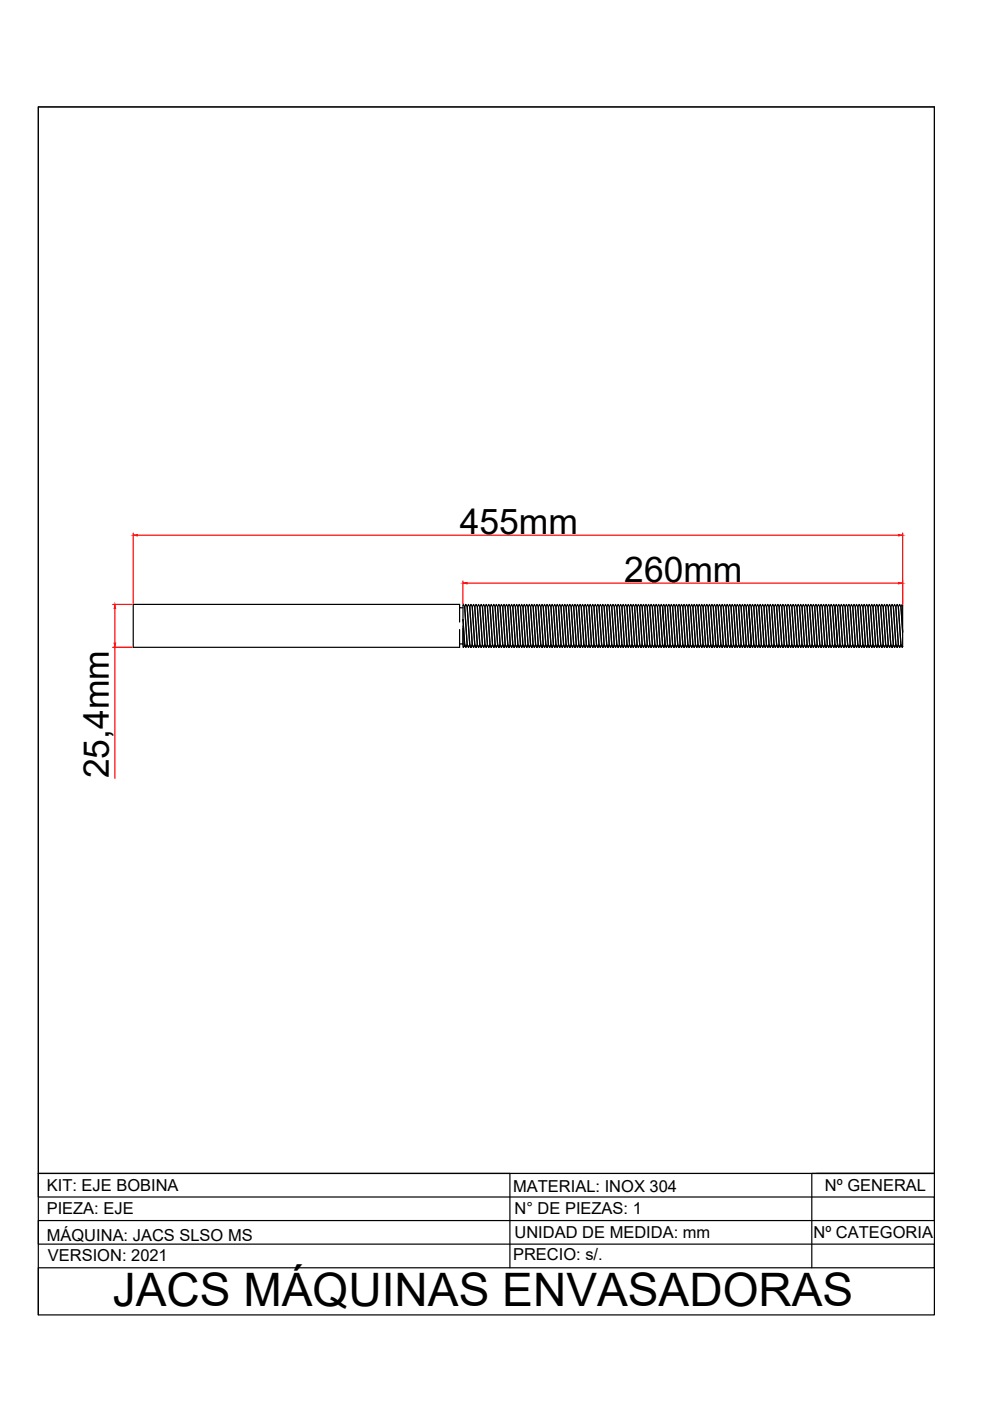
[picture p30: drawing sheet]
<svg xmlns="http://www.w3.org/2000/svg" width="210mm" height="297mm" viewBox="0 0 210 297" stroke-linecap="round" stroke-linejoin="round" font-family="sans-serif">
<defs><g id="words">
<text font-size="9.8" x="23.9" y="277">JACS MÁQUINAS ENVASADORAS</text>
<g font-size="7.5">
<text x="97.5" y="113.2">455mm</text>
<text x="132.4" y="123.3">260mm</text>
<text x="23.1" y="165" transform="rotate(-90 23.1 165)">25,4mm</text>
</g>
<g font-size="3.5">
<text x="9.9" y="257.4">PIEZA: EJE</text>
<text x="9.9" y="252.5">KIT: EJE BOBINA</text>
<text x="108.8" y="252.6">MATERIAL: INOX 304</text>
<text x="109.1" y="257.5">N° DE PIEZAS: 1</text>
<text x="174.9" y="252.5">Nº GENERAL</text>
<text x="9.9" y="263.1">MÁQUINA: JACS SLSO MS</text>
<text x="109.1" y="262.4">UNIDAD DE MEDIDA: mm</text>
<text x="172.5" y="262.5">Nº CATEGORIA</text>
<text x="10.2" y="267.5">VERSION: 2021</text>
<text x="108.8" y="267.1">PRECIO: s/.</text>
</g>
</g></defs>
<!-- layer: 0 -->
<g fill="none" stroke="#000" stroke-width=".25">
<path d="M8.1 22.7h190v256.1h-190zM97.4 136.5h.8M97.4 128.9v3M98.2 128.9h-.8v-.8h-69.1v9.1h69.1v-3.7M98.2 131.6v-3.5l.3 .6 .6 8-.3 .5-.3-.5-.3 .5v-.1v.1l.3-.5-.3-5.3 .3 5.3 .3 .5 .3-.5 .2 .5 .3-.5 .3 .5 .2-.5 .3 .5 .3-.5 .2 .5 .3-.5 .3 .5 .2-.5 .3 .5 .3-.5 .2 .5 .3-.5 .3 .5 .2-.5 .3 .5 .3-.5 .3 .5 .2-.5 .3 .5 .3-.5 .2 .5 .3-.5 .3 .5 .2-.5 .3 .5 .3-.5 .3 .5 .2-.5 .3 .5 .3-.5 .2 .5 .3-.5 .3 .5 .2-.5 .3 .5 .3-.5 .3 .5 .2-.5 .3 .5 .3-.5 .2 .5 .3-.5 .3 .5 .2-.5 .3 .5 .3-.5 .2 .5 .3-.5 .3 .5 .2-.5 .3 .5 .3-.5 .2 .5 .3-.5 .3 .5 .3-.5 .2 .5 .3-.5 .3 .5 .2-.5 .3 .5 .3-.5 .2 .5 .3-.5 .3 .5 .2-.5 .3 .5 .3-.5 .2 .5 .3-.5 .3 .5 .2-.5 .3 .5 .3-.5 .3 .5 .2-.5 .3 .5 .3-.5 .2 .5 .3-.5 .3 .5 .2-.5 .3 .5 .3-.5 .2 .5 .3-.5 .3 .5 .2-.5 .3 .5 .3-.5 .3 .5 .2-.5 .3 .5 .3-.5 .2 .5 .3-.5 .3 .5 .2-.5 .3 .5 .3-.5 .3 .5 .2-.5 .3 .5 .3-.5 .2 .5 .3-.5 .3 .5 .2-.5 .3 .5 .3-.5 .2 .5 .3-.5 .3 .5 .3-.5 .2 .5 .3-.5 .3 .5 .2-.5 .3 .5 .3-.5 .2 .5 .3-.5 .3 .5 .2-.5 .3 .5 .3-.5 .2 .5 .3-.5 .3 .5 .2-.5 .3 .5 .3-.5 .3 .5 .2-.5 .3 .5 .3-.5 .2 .5 .3-.5 .3 .5 .2-.5 .3 .5 .3-.5 .2 .5 .3-.5 .3 .5 .2-.5 .3 .5 .3-.5 .3 .5 .2-.5 .3 .5 .3-.5M98.2 132.7v4.4M98.8 128.1l.3 .6 .5 8-.3 .5-.2-.5-.6-8zM99.3 128.1l.3 .6 .5 8-.2 .5-.3-.5-.5-8zM99.9 128.1l.2 .6 .6 8-.3 .5-.3-.5-.5-8zM100.4 128.1l.3 .6 .5 8-.3 .5-.2-.5-.6-8zM100.9 128.1l.3 .6 .5 8-.2 .5-.3-.5-.5-8zM101.5 128.1l.2 .6 .6 8-.3 .5-.3-.5-.5-8z"/>
<path d="M102 128.1l.3 .6 .5 8-.3 .5-.2-.5-.6-8zM102.5 128.1l.3 .6 .5 8-.2 .5-.3-.5-.5-8zM103.1 128.1l.2 .6 .6 8-.3 .5-.3-.5-.5-8zM103.6 128.1l.3 .6 .5 8-.2 .5-.3-.5-.6-8zM104.2 128.1l.2 .6 .6 8-.3 .5-.3-.5-.5-8zM104.7 128.1l.3 .6 .5 8-.3 .5-.2-.5-.6-8zM105.2 128.1l.3 .6 .5 8-.2 .5-.3-.5-.5-8zM105.8 128.1l.2 .6 .6 8-.3 .5-.3-.5-.5-8zM106.3 128.1l.3 .6 .5 8-.2 .5-.3-.5-.6-8zM106.9 128.1l.2 .6 .6 8-.3 .5-.3-.5-.5-8zM107.4 128.1l.3 .6 .5 8-.3 .5-.2-.5-.6-8zM107.9 128.1l.3 .6 .5 8-.2 .5-.3-.5-.5-8z"/>
<path d="M108.5 128.1l.2 .6 .6 8-.3 .5-.3-.5-.5-8zM109 128.1l.3 .6 .5 8-.2 .5-.3-.5-.6-8zM109.6 128.1l.2 .6 .6 8-.3 .5-.3-.5-.5-8zM110.1 128.1l.3 .6 .5 8-.3 .5-.2-.5-.6-8zM110.6 128.1l.3 .6 .5 8-.2 .5-.3-.5-.5-8zM111.2 128.1l.2 .6 .6 8-.3 .5-.3-.5-.5-8zM111.7 128.1l.3 .6 .5 8-.3 .5-.2-.5-.6-8zM112.2 128.1l.3 .6 .5 8-.2 .5-.3-.5-.5-8zM112.8 128.1l.2 .6 .6 8-.3 .5-.3-.5-.5-8zM113.3 128.1l.3 .6 .5 8-.3 .5-.2-.5-.6-8zM113.8 128.1l.3 .6 .6 8-.3 .5-.3-.5-.5-8zM114.4 128.1l.3 .6 .5 8-.3 .5-.2-.5-.6-8z"/>
<path d="M114.9 128.1l.3 .6 .5 8-.2 .5-.3-.5-.5-8zM115.5 128.1l.2 .6 .6 8-.3 .5-.3-.5-.5-8zM116 128.1l.3 .6 .5 8-.3 .5-.2-.5-.6-8zM116.5 128.1l.3 .6 .5 8-.2 .5-.3-.5-.5-8zM117.1 128.1l.2 .6 .6 8-.3 .5-.3-.5-.5-8zM117.6 128.1l.3 .6 .5 8-.3 .5-.2-.5-.6-8zM118.1 128.1l.3 .6 .5 8-.2 .5-.3-.5-.5-8zM118.7 128.1l.2 .6 .6 8-.3 .5-.3-.5-.5-8zM119.2 128.1l.3 .6 .5 8-.2 .5-.3-.5-.6-8zM119.8 128.1l.2 .6 .6 8-.3 .5-.3-.5-.5-8zM120.3 128.1l.3 .6 .5 8-.3 .5-.2-.5-.6-8zM120.8 128.1l.3 .6 .5 8-.2 .5-.3-.5-.5-8z"/>
<path d="M121.4 128.1l.2 .6 .6 8-.3 .5-.3-.5-.5-8zM121.9 128.1l.3 .6 .5 8-.3 .5-.2-.5-.6-8zM122.4 128.1l.3 .6 .5 8-.2 .5-.3-.5-.5-8zM123 128.1l.2 .6 .6 8-.3 .5-.3-.5-.5-8zM123.5 128.1l.3 .6 .5 8-.2 .5-.3-.5-.6-8zM124.1 128.1l.2 .6 .6 8-.3 .5-.3-.5-.5-8zM124.6 128.1l.3 .6 .5 8-.3 .5-.2-.5-.6-8zM125.1 128.1l.3 .6 .5 8-.2 .5-.3-.5-.5-8zM125.7 128.1l.2 .6 .6 8-.3 .5-.3-.5-.5-8zM126.2 128.1l.3 .6 .5 8-.2 .5-.3-.5-.6-8zM126.8 128.1l.2 .6 .6 8-.3 .5-.3-.5-.5-8zM127.3 128.1l.3 .6 .5 8-.3 .5-.2-.5-.6-8z"/>
<path d="M127.8 128.1l.3 .6 .5 8-.2 .5-.3-.5-.5-8zM128.4 128.1l.2 .6 .6 8-.3 .5-.3-.5-.5-8zM128.9 128.1l.3 .6 .5 8-.3 .5-.2-.5-.6-8zM129.4 128.1l.3 .6 .6 8-.3 .5-.3-.5-.5-8zM130 128.1l.3 .6 .5 8-.3 .5-.2-.5-.6-8zM130.5 128.1l.3 .6 .5 8-.2 .5-.3-.5-.5-8zM131.1 128.1l.2 .6 .6 8-.3 .5-.3-.5-.5-8zM131.6 128.1l.3 .6 .5 8-.3 .5-.2-.5-.6-8zM132.1 128.1l.3 .6 .5 8-.2 .5-.3-.5-.5-8zM132.7 128.1l.2 .6 .6 8-.3 .5-.3-.5-.5-8zM133.2 128.1l.3 .6 .5 8-.3 .5-.2-.5-.6-8zM133.7 128.1l.3 .6 .5 8-.2 .5-.3-.5-.5-8z"/>
<path d="M134.3 128.1l.2 .6 .6 8-.3 .5-.3-.5-.5-8zM134.8 128.1l.3 .6 .5 8-.2 .5-.3-.5-.6-8zM135.4 128.1l.2 .6 .6 8-.3 .5-.3-.5-.5-8zM135.9 128.1l.3 .6 .5 8-.3 .5-.2-.5-.6-8zM136.4 128.1l.3 .6 .5 8-.2 .5-.3-.5-.5-8zM137 128.1l.2 .6 .6 8-.3 .5-.3-.5-.5-8zM137.5 128.1l.3 .6 .5 8-.3 .5-.2-.5-.6-8zM138 128.1l.3 .6 .5 8-.2 .5-.3-.5-.5-8zM138.6 128.1l.2 .6 .6 8-.3 .5-.3-.5-.5-8zM139.1 128.1l.3 .6 .5 8-.2 .5-.3-.5-.6-8zM139.7 128.1l.2 .6 .6 8-.3 .5-.3-.5-.5-8zM140.2 128.1l.3 .6 .5 8-.3 .5-.2-.5-.6-8z"/>
<path d="M140.5 128.7l.5 8-.3 .5-.2-.5M140.5 136.7l.2 .5 .3-.5 .3 .5 .2-.5 .3 .5 .3-.5 .2 .5 .3-.5 .3 .5 .3-.5 .2 .5 .3-.5 .3 .5 .2-.5 .3 .5 .3-.5 .2 .5 .3-.5 .3 .5 .3-.5 .2 .5 .3-.5 .3 .5 .2-.5 .3 .5 .3-.5 .2 .5 .3-.5 .3 .5 .2-.5 .3 .5 .3-.5 .2 .5 .3-.5 .3 .5 .2-.5 .3 .5 .3-.5 .3 .5 .2-.5 .3 .5 .3-.5 .2 .5 .3-.5 .3 .5 .2-.5 .3 .5 .3-.5 .2 .5 .3-.5 .3 .5 .2-.5 .3 .5 .3-.5 .3 .5 .2-.5 .3 .5 .3-.5 .2 .5 .3-.5 .3 .5 .2-.5 .3 .5 .3-.5 .2 .5 .3-.5 .3 .5 .2-.5M140.7 128.1l.3 .6 .5 8-.2 .5-.3-.5-.5-8zM141.3 128.1l.2 .6 .6 8-.3 .5-.3-.5-.5-8zM141.8 128.1l.3 .6 .5 8-.3 .5-.2-.5-.6-8zM142.3 128.1l.3 .6 .6 8-.3 .5-.3-.5-.5-8zM142.9 128.1l.3 .6 .5 8-.3 .5-.2-.5-.6-8zM143.4 128.1l.3 .6 .5 8-.2 .5-.3-.5-.5-8zM144 128.1l.2 .6 .6 8-.3 .5-.3-.5-.5-8zM144.5 128.1l.3 .6 .5 8-.3 .5-.2-.5-.6-8zM145 128.1l.3 .6 .6 8-.3 .5-.3-.5-.5-8zM145.6 128.1l.3 .6 .5 8-.3 .5-.2-.5-.6-8z"/>
<path d="M146.1 128.1l.3 .6 .5 8-.2 .5-.3-.5-.5-8zM146.7 128.1l.2 .6 .6 8-.3 .5-.3-.5-.5-8zM147.2 128.1l.3 .6 .5 8-.3 .5-.2-.5-.6-8zM147.7 128.1l.3 .6 .5 8-.2 .5-.3-.5-.5-8zM148.3 128.1l.2 .6 .6 8-.3 .5-.3-.5-.5-8zM148.8 128.1l.3 .6 .5 8-.3 .5-.2-.5-.6-8zM149.3 128.1l.3 .6 .5 8-.2 .5-.3-.5-.5-8zM149.9 128.1l.2 .6 .6 8-.3 .5-.3-.5-.5-8zM150.4 128.1l.3 .6 .5 8-.2 .5-.3-.5-.6-8zM151 128.1l.2 .6 .6 8-.3 .5-.3-.5-.5-8zM151.5 128.1l.3 .6 .5 8-.3 .5-.2-.5-.6-8zM152 128.1l.3 .6 .5 8-.2 .5-.3-.5-.5-8z"/>
<path d="M152.6 128.1l.2 .6 .6 8-.3 .5-.3-.5-.5-8zM153.1 128.1l.3 .6 .5 8-.3 .5-.2-.5-.6-8zM153.6 128.1l.3 .6 .5 8-.2 .5-.3-.5-.5-8zM154.2 128.1l.2 .6 .6 8-.3 .5-.3-.5-.5-8zM154.7 128.1l.3 .6 .5 8-.2 .5-.3-.5-.6-8zM155.3 128.1l.2 .6 .6 8-.3 .5-.3-.5-.5-8zM155.8 128.1l.3 .6 .5 8-.3 .5-.2-.5-.6-8zM156.3 128.1l.3 .6 .5 8-.2 .5-.3-.5-.5-8zM156.9 128.1l.2 .6 .6 8-.3 .5-.3-.5-.5-8zM157.4 128.1l.3 .6 .5 8-.3 .5-.2-.5-.6-8zM157.9 128.1l.3 .6 .5 8-.2 .5-.3-.5-.5-8zM158.5 128.1l.2 .6 .6 8-.3 .5-.3-.5-.5-8z"/>
<path d="M158.7 128.7l.6 8-.3 .5-.3-.5M158.7 136.7l.3 .5 .3-.5 .2 .5 .3-.5 .3 .5 .3-.5 .2 .5 .3-.5 .3 .5 .2-.5 .3 .5 .3-.5 .3 .5 .2-.5 .3 .5 .3-.5 .2 .5 .3-.5 .3 .5 .2-.5 .3 .5 .3-.5 .2 .5 .3-.5 .3 .5 .2-.5 .3 .5 .3-.5 .3 .5 .2-.5 .3 .5 .3-.5 .2 .5 .3-.5 .3 .5 .2-.5 .3 .5 .3-.5 .2 .5 .3-.5 .3 .5 .2-.5 .3 .5 .3-.5 .3 .5 .2-.5 .3 .5 .3-.5 .2 .5 .3-.5 .3 .5 .2-.5 .3 .5 .3-.5 .2 .5 .3-.5 .3 .5 .2-.5 .3 .5 .3-.5 .2 .5 .3-.5 .3 .5 .3-.5 .2 .5 .3-.5 .3 .5 .2-.5M159 128.1l.3 .6 .5 8-.3 .5-.2-.5-.6-8zM159.5 128.1l.3 .6 .6 8-.3 .5-.3-.5-.5-8zM160.1 128.1l.3 .6 .5 8-.3 .5-.2-.5-.6-8zM160.6 128.1l.3 .6 .5 8-.2 .5-.3-.5-.5-8zM161.2 128.1l.2 .6 .6 8-.3 .5-.3-.5-.5-8zM161.7 128.1l.3 .6 .5 8-.2 .5-.3-.5-.6-8zM162.3 128.1l.2 .6 .6 8-.3 .5-.3-.5-.5-8zM162.8 128.1l.3 .6 .5 8-.3 .5-.2-.5-.6-8zM163.3 128.1l.3 .6 .5 8-.2 .5-.3-.5-.5-8zM163.9 128.1l.2 .6 .6 8-.3 .5-.3-.5-.5-8z"/>
<path d="M164.4 128.1l.3 .6 .5 8-.3 .5-.2-.5-.6-8zM164.9 128.1l.3 .6 .5 8-.2 .5-.3-.5-.5-8zM165.5 128.1l.2 .6 .6 8-.3 .5-.3-.5-.5-8zM166 128.1l.3 .6 .5 8-.2 .5-.3-.5-.6-8zM166.6 128.1l.2 .6 .6 8-.3 .5-.3-.5-.5-8zM167.1 128.1l.3 .6 .5 8-.3 .5-.2-.5-.6-8zM167.6 128.1l.3 .6 .5 8-.2 .5-.3-.5-.5-8zM168.2 128.1l.2 .6 .6 8-.3 .5-.3-.5-.5-8zM168.7 128.1l.3 .6 .5 8-.3 .5-.2-.5-.6-8zM169.2 128.1l.3 .6 .5 8-.2 .5-.3-.5-.5-8zM169.8 128.1l.2 .6 .6 8-.3 .5-.3-.5-.5-8zM170.3 128.1l.3 .6 .5 8-.2 .5-.3-.5-.6-8z"/>
<path d="M170.9 128.1l.2 .6 .6 8-.3 .5-.3-.5-.5-8zM171.4 128.1l.3 .6 .5 8-.3 .5-.2-.5-.6-8zM171.9 128.1l.3 .6 .5 8-.2 .5-.3-.5-.5-8zM172.5 128.1l.2 .6 .6 8-.3 .5-.3-.5-.5-8zM173 128.1l.3 .6 .5 8-.3 .5-.2-.5-.6-8zM173.5 128.1l.3 .6 .5 8-.2 .5-.3-.5-.5-8zM174.1 128.1l.2 .6 .6 8-.3 .5-.3-.5-.5-8zM174.6 128.1l.3 .6 .5 8-.3 .5-.2-.5-.6-8zM175.1 128.1l.3 .6 .6 8-.3 .5-.3-.5-.5-8zM175.7 128.1l.3 .6 .5 8-.3 .5-.2-.5-.6-8zM176.2 128.1l.3 .6 .5 8-.2 .5-.3-.5-.5-8zM176.8 128.1l.2 .6 .6 8-.3 .5-.3-.5-.5-8z"/>
<path d="M177 128.7l.6 8-.3 .5-.3-.5M177 136.7l.3 .5 .3-.5 .2 .5 .3-.5 .3 .5 .2-.5 .3 .5 .3-.5 .3 .5 .2-.5 .3 .5 .3-.5 .2 .5 .3-.5 .3 .5 .2-.5 .3 .5 .3-.5 .3 .5 .2-.5 .3 .5 .3-.5 .2 .5 .3-.5 .3 .5 .2-.5 .3 .5 .3-.5 .2 .5 .3-.5 .3 .5 .2-.5 .3 .5 .3-.5 .3 .5 .2-.5 .3 .5 .3-.5 .2 .5 .3-.5 .3 .5 .2-.5 .3 .5 .3-.5 .2 .5 .3-.5 .3 .5 .2-.5 .3 .5 .3-.5 .2 .5 .3-.5 .3 .5 .1-.1M177.3 128.1l.3 .6 .5 8-.3 .5-.2-.5-.6-8zM177.8 128.1l.3 .6 .5 8-.2 .5-.3-.5-.5-8zM178.4 128.1l.2 .6 .6 8-.3 .5-.3-.5-.5-8zM178.9 128.1l.3 .6 .5 8-.2 .5-.3-.5-.6-8zM179.5 128.1l.2 .6 .6 8-.3 .5-.3-.5-.5-8zM180 128.1l.3 .6 .5 8-.3 .5-.2-.5-.6-8zM180.5 128.1l.3 .6 .5 8-.2 .5-.3-.5-.5-8zM181.1 128.1l.2 .6 .6 8-.3 .5-.3-.5-.5-8zM181.6 128.1l.3 .6 .5 8-.2 .5-.3-.5-.6-8zM182.2 128.1l.2 .6 .6 8-.3 .5-.3-.5-.5-8z"/>
<path d="M182.7 128.1l.3 .6 .5 8-.3 .5-.2-.5-.6-8zM183.2 128.1l.3 .6 .5 8-.2 .5-.3-.5-.5-8zM183.8 128.1l.2 .6 .6 8-.3 .5-.3-.5-.5-8zM184.3 128.1l.3 .6 .5 8-.3 .5-.2-.5-.6-8zM184.8 128.1l.3 .6 .5 8-.2 .5-.3-.5-.5-8zM185.4 128.1l.2 .6 .6 8-.3 .5-.3-.5-.5-8zM185.9 128.1l.3 .6 .5 8-.2 .5-.3-.5-.6-8zM186.5 128.1l.2 .6 .6 8-.3 .5-.3-.5-.5-8zM187 128.1l.3 .6 .5 8-.3 .5-.2-.5-.6-8zM187.5 128.1l.3 .6 .5 8-.2 .5-.3-.5-.5-8zM188.1 128.1l.2 .6 .6 8-.3 .5-.3-.5-.5-8zM188.6 128.1l.3 .6 .5 8-.3 .5-.2-.5-.6-8z"/>
<path d="M189.1 128.1l.3 .6 .5 8-.2 .5-.3-.5-.5-8zM189.7 128.1l.2 .6 .6 8-.3 .5-.3-.5-.5-8zM190.2 128.1l.3 .6 .5 8-.3 .5-.2-.5-.6-8zM190.7 128.1l.3 .6 .4 5.3-.4-5.3 .3-.6 .1 .2-.1 8.9-.3-.5-.5-8zM8.1 248.8h100v20M173.1 248.8h25M198.1 248.8h-190v5h190v5h-190v5h190v5h-190v10M198.1 248.8h-26v20"/>
</g>
<path d="M28.3 113v14.9M29.1 113.5h161.4M191.4 113v15.1M23.9 128.1h4.1M23.9 137.2h4.1M24.4 129v7.4M24.4 137.2v27.8M98.2 123.2v4.9M99.1 123.6h91.4" fill="none" stroke="#f00" stroke-width=".25"/>
<g fill="#f00" stroke="#f00" stroke-width=".21">
<path d="M98.2 123.6l.9-.1v.3z"/>
<path d="M190.5 123.5l.9 .1-.9 .2z"/>
<path d="M28.3 113.5l.8-.2v.3z"/>
<path d="M190.5 113.3l.9 .2-.9 .1z"/>
<path d="M24.4 128.1l.1 .9h-.3z"/>
<path d="M24.2 136.4h.3l-.1 .8z"/>
</g>
<path d="M8.1 22.7h190v226.1h-190z" fill="none" stroke="#000" stroke-width=".21"/>
<use href="#words"/>
</svg>
